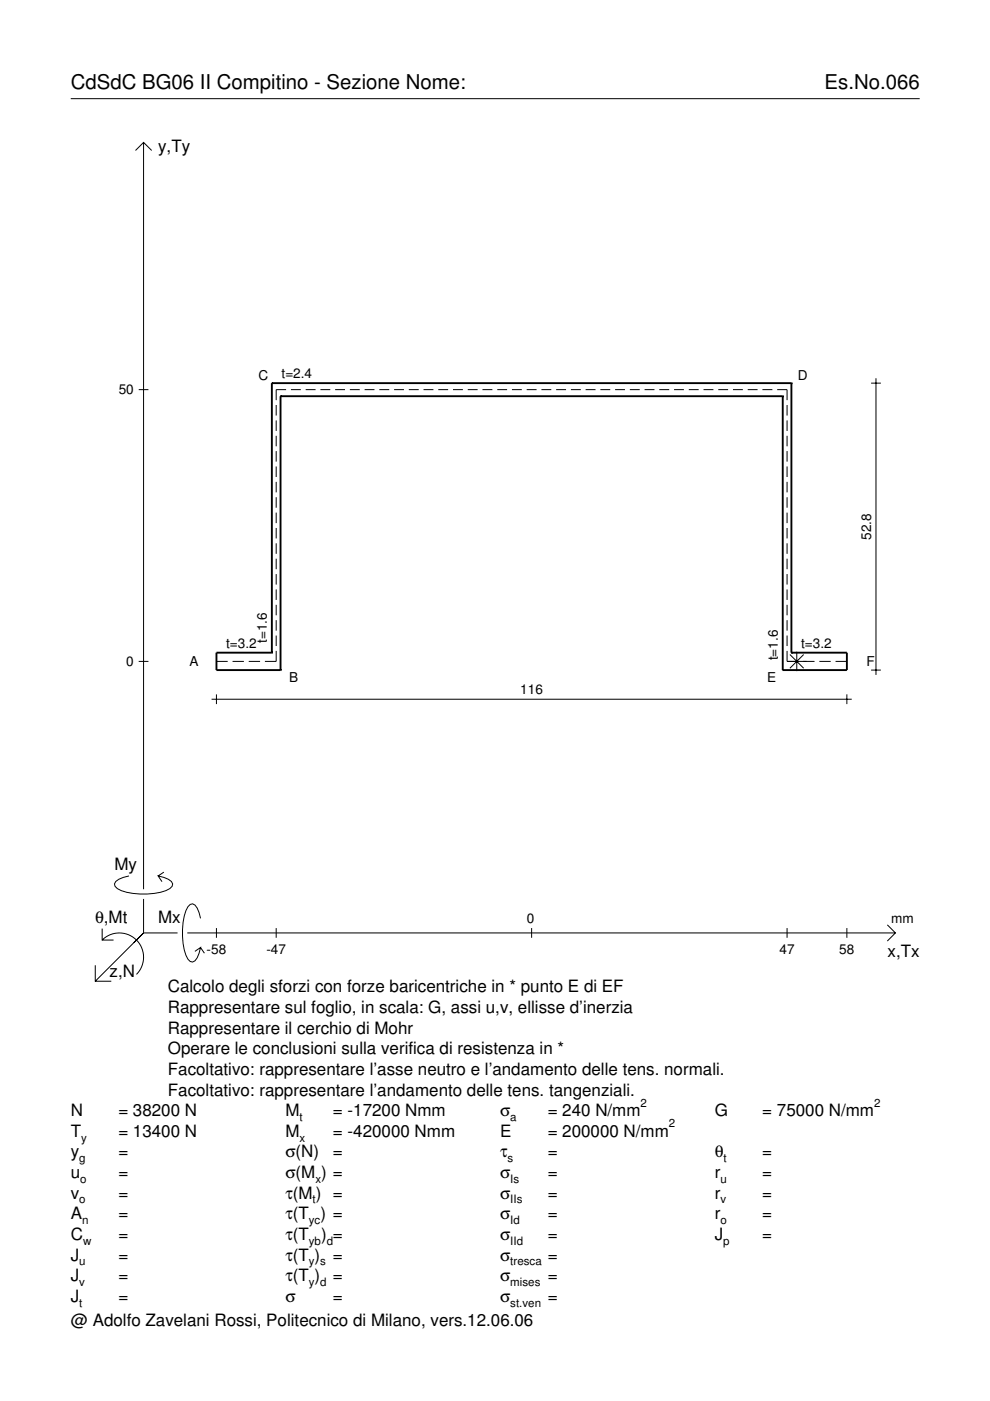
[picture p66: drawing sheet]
<svg xmlns="http://www.w3.org/2000/svg" width="210mm" height="297mm" viewBox="0 0 210 297" stroke-linecap="round" stroke-linejoin="round" font-family="sans-serif">
<defs><g id="words">
<g font-size="4.3">
<text x="15" y="18.9">CdSdC BG06 II Compitino - Sezione Nome:</text>
<text x="174.8" y="18.9">Es.No.066</text>
</g>
<g font-size="3.6">
<text x="33.5" y="32.3">y,Ty</text>
<text x="24.3" y="184.4">My</text>
<text x="20.1" y="195.7">θ,Mt</text>
<text x="33.5" y="195.7">Mx</text>
<text x="188.2" y="203">x,Tx</text>
<text x="23.2" y="207.1">z,N</text>
<text x="35.6" y="210.4">Calcolo degli sforzi con forze baricentriche in * punto E di EF</text>
<text x="35.6" y="214.8">Rappresentare sul foglio, in scala: G, assi u,v, ellisse d’inerzia</text>
<text x="35.6" y="219.2">Rappresentare il cerchio di Mohr</text>
<text x="35.6" y="223.5">Operare le conclusioni sulla verifica di resistenza in *</text>
<text x="35.6" y="227.9">Facoltativo: rappresentare l’asse neutro e l’andamento delle tens. normali.</text>
<text x="35.6" y="232.3">Facoltativo: rappresentare l’andamento delle tens. tangenziali.</text>
<text x="15" y="236.7">N</text>
<text x="25.1" y="236.7">= 38200 N</text>
<text x="60.5" y="236.7">M</text>
<text x="70.6" y="236.7">= -17200 Nmm</text>
<text x="106" y="236.7">σ</text>
<text x="116.1" y="236.7">= 240 N/mm</text>
<text x="151.5" y="236.7">G</text>
<text x="161.6" y="236.7">= 75000 N/mm</text>
<text x="15" y="241">T</text>
<text x="15" y="245.4">y</text>
<text x="25.1" y="241">= 13400 N</text>
<text x="25.1" y="245.4">=</text>
<text x="60.5" y="241">M</text>
<text x="60.5" y="245.4">σ(N)</text>
<text x="70.6" y="241">= -420000 Nmm</text>
<text x="70.6" y="245.4">=</text>
<text x="106" y="241">E</text>
<text x="106" y="245.4">τ</text>
<text x="116.1" y="241">= 200000 N/mm</text>
<text x="116.1" y="245.4">=</text>
<text x="151.5" y="245.4">θ</text>
<text x="161.6" y="245.4">=</text>
<text x="15" y="249.8">u</text>
<text x="25.1" y="249.8">=</text>
<text x="60.5" y="249.8">σ(M ) =</text>
<text x="106" y="249.8">σ</text>
<text x="116.1" y="249.8">=</text>
<text x="151.5" y="249.8">r</text>
<text x="161.6" y="249.8">=</text>
<text x="15" y="254.2">v</text>
<text x="25.1" y="254.2">=</text>
<text x="60.5" y="254.2">τ(M ) =</text>
<text x="106" y="254.2">σ</text>
<text x="116.1" y="254.2">=</text>
<text x="151.5" y="254.2">r</text>
<text x="161.6" y="254.2">=</text>
<text x="15" y="258.5">A</text>
<text x="15" y="262.9">C</text>
<text x="25.1" y="258.5">=</text>
<text x="25.1" y="262.9">=</text>
<text x="60.5" y="258.5">τ(T ) =</text>
<text x="60.5" y="262.9">τ(T</text>
<text x="68.1" y="262.9">) =</text>
<text x="106" y="258.5">σ</text>
<text x="106" y="262.9">σ</text>
<text x="116.1" y="258.5">=</text>
<text x="116.1" y="262.9">=</text>
<text x="151.5" y="258.5">r</text>
<text x="151.5" y="262.9">J</text>
<text x="161.6" y="258.5">=</text>
<text x="161.6" y="262.9">=</text>
<text x="15" y="267.3">J</text>
<text x="25.1" y="267.3">=</text>
<text x="60.5" y="267.3">τ(T )</text>
<text x="70.6" y="267.3">=</text>
<text x="106" y="267.3">σ</text>
<text x="116.1" y="267.3">=</text>
<text x="15" y="271.7">J</text>
<text x="25.1" y="271.7">=</text>
<text x="60.5" y="271.7">τ(T )</text>
<text x="70.6" y="271.7">=</text>
<text x="106" y="271.7">σ</text>
<text x="116.1" y="271.7">=</text>
<text x="15" y="281.2">@ Adolfo Zavelani Rossi, Politecnico di Milano, vers.12.06.06</text>
<text x="15" y="276">J</text>
<text x="25.1" y="276">=</text>
<text x="60.5" y="276">σ</text>
<text x="70.6" y="276">=</text>
<text x="106" y="276">σ</text>
<text x="116.1" y="276">=</text>
</g>
<g font-size="2.9">
<text x="25.2" y="83.6">50</text>
<text x="54.8" y="80.5">C</text>
<text x="59.7" y="80.2">t=2.4</text>
<text x="169.2" y="80.5">D</text>
<text x="184.7" y="114.5" transform="rotate(-90 184.7 114.5)">52.8</text>
<text x="47.9" y="137.4">t=3.2</text>
<text x="56.6" y="136.3" transform="rotate(-90 56.6 136.3)">t=1.6</text>
<text x="169.9" y="137.4">t=3.2</text>
<text x="26.8" y="141.2">0</text>
<text x="40.2" y="141.1">A</text>
<text x="164.9" y="140" transform="rotate(-90 164.9 140)">t=1.6</text>
<text x="183.7" y="141.1">F</text>
<text x="61.3" y="144.6">B</text>
<text x="110.3" y="147.2">116</text>
<text x="162.6" y="144.6">E</text>
<text x="111.7" y="195.7">0</text>
<text x="189" y="195.7">mm</text>
<text x="43.8" y="202.2">-58</text>
<text x="56.5" y="202.2">-47</text>
<text x="165.3" y="202.2">47</text>
<text x="178" y="202.2">58</text>
</g>
<g font-size="2.4">
<text x="63.5" y="237.7">t</text>
<text x="108.2" y="237.7">a</text>
<text x="135.8" y="234.7">2</text>
<text x="141.8" y="239">2</text>
<text x="185.3" y="234.7">2</text>
<text x="17.2" y="242">y</text>
<text x="63.5" y="242">x</text>
<text x="16.8" y="246.4">g</text>
<text x="17" y="250.8">o</text>
<text x="66.9" y="250.8">x</text>
<text x="107.6" y="246.4">s</text>
<text x="108.2" y="250.8">Is</text>
<text x="152.7" y="250.8">u</text>
<text x="153.4" y="246.4">t</text>
<text x="16.8" y="255.2">o</text>
<text x="66.3" y="255.2">t</text>
<text x="108.2" y="255.2">IIs</text>
<text x="152.7" y="255.2">v</text>
<text x="17.4" y="259.5">n</text>
<text x="17.6" y="263.9">w</text>
<text x="65.5" y="259.5">yc</text>
<text x="65.5" y="263.9">yb d</text>
<text x="108.2" y="259.5">Id</text>
<text x="108.2" y="263.9">IId</text>
<text x="152.7" y="259.5">o</text>
<text x="153.3" y="263.9">p</text>
<text x="16.8" y="268.3">u</text>
<text x="65.5" y="268.3">y s</text>
<text x="108.2" y="268.3">tresca</text>
<text x="16.8" y="272.7">v</text>
<text x="65.5" y="272.7">y d</text>
<text x="108.2" y="272.7">mises</text>
<text x="16.8" y="277">t</text>
<text x="108.2" y="277">st.ven</text>
</g>
</g></defs>
<g fill="none" stroke="#000" stroke-width=".21">
<path d="M15 20.9h180M28.7 31.9l1.7-1.7 1.8 1.7M30.4 30.2v158.3M29.4 82.6h2.1M58.6 85.9v2.2M58.6 89.1v2.3M58.6 92.4v2.2M58.6 95.6v2.3M58.6 98.9v2.2M60.7 82.6h-2.1v2.2M61.7 82.6h2.1M64.8 82.6h2.1"/>
<path d="M67.9 82.6h2.1M71.1 82.6h2M74.2 82.6h2.1M77.3 82.6h2.1M80.4 82.6h2.1M83.6 82.6h2M86.7 82.6h2.1M89.8 82.6h2.1M92.9 82.6h2.1M96 82.6h2.1M99.2 82.6h2.1M102.3 82.6h2.1"/>
<path d="M105.4 82.6h2.1M108.5 82.6h2.1M111.7 82.6h2.1M114.8 82.6h2.1M117.9 82.6h2.1M121 82.6h2.1M124.2 82.6h2.1M127.3 82.6h2.1M130.4 82.6h2.1M133.5 82.6h2.1M136.7 82.6h2.1M139.8 82.6h2.1"/>
<path d="M142.9 82.6h2.1M146 82.6h2.1M149.2 82.6h2.1M152.3 82.6h2.1M155.4 82.6h2.1M158.5 82.6h2.1M161.7 82.6h2.1M164.8 82.6h2.1v2.2M166.9 85.9v2.2M166.9 89.1v2.3M166.9 92.4v2.2M166.9 95.6v2.3"/>
<path d="M166.9 98.9v2.2M184.7 81.2h2.1M185.7 80.2v62.9M58.6 102.2v2.2M58.6 105.4v2.3M58.6 108.7v2.2M58.6 111.9v2.3M58.6 115.2v2.2M58.6 118.5v2.2M166.9 102.2v2.2M166.9 105.4v2.3M166.9 108.7v2.2"/>
<path d="M166.9 111.9v2.3M166.9 115.2v2.2M166.9 118.5v2.2M58.6 138v2.2h-2.4M58.6 121.7v2.2M58.6 125v2.2M58.6 128.2v2.3M58.6 131.5v2.2M58.6 134.7v2.3M166.9 138v2.2h5.8M166.9 121.7v2.2M166.9 125v2.2"/>
<path d="M166.9 128.2v2.3M166.9 131.5v2.2M166.9 134.7v2.3M167.5 138.8l2.9 2.9M168.9 138.2v4.1M170.4 138.8l-2.9 2.9M29.4 140.2h2.1M44.9 148.3h135.7M45.9 140.2h2.4M45.9 147.2v2.1M49.3 140.2h2.4M52.7 140.2h2.4"/>
<path d="M173.7 140.2h2.4M177.2 140.2h2.4M179.6 147.2v2.1M184.7 142.1h2.1M21.7 199.3a5.1 5.1 0 0 1 7.2 0 5.1 5.1 0 0 1 0 7.3M21.7 196.9v2.4h2.4M27.3 185.7a3.6 3.6 0 0 0-3 1.7l.1 .5a5.6 5.6 0 0 0 3.8 1.5 13.4 13.4 0 0 0 7.8-1l.5-.5 .1-.5a3.6 3.6 0 0 0-3.1-1.7l.8 1.2M30.4 190.6v7.2M30.4 197.8l-10.2 10.2M30.4 197.8h7.2M34.7 184.9l-1.2 .8M39.7 197.8h150.1"/>
<path d="M42.5 194.7a3.6 3.6 0 0 0-1.7-3.1l-.5 .2a5.7 5.7 0 0 0-1.5 3.7 13.3 13.3 0 0 0 1 7.9l.5 .5 .5 .1a3.6 3.6 0 0 0 1.7-3.1l-1.2 .8M45.9 196.8v2M58.6 196.8v2M112.7 196.8v2M166.9 196.8v2M179.6 196.8v2M188.1 196.1l1.7 1.7-1.7 1.7M20.2 204.7v3.3h3.4M42.5 200.9l.8 1.2"/>
</g>
<g fill="none" stroke="#000" stroke-width=".4">
<path d="M57.6 81.2h.1M57.6 81.2v57.2M57.6 81.2h110.2M59.5 84h.1M59.5 84v58.1M59.5 84h106.5M166 84h.1M166 84v58.1M167.8 81.2h.1M167.8 81.2v57.2M57.6 138.4h.1M57.6 138.4h-11.7v3.7h13.6"/>
<path d="M167.8 138.4h.1M167.8 138.4h11.8v3.7h-13.6M59.5 142.1h.1M166 142.1h.1"/>
</g>
<use href="#words"/>
</svg>
